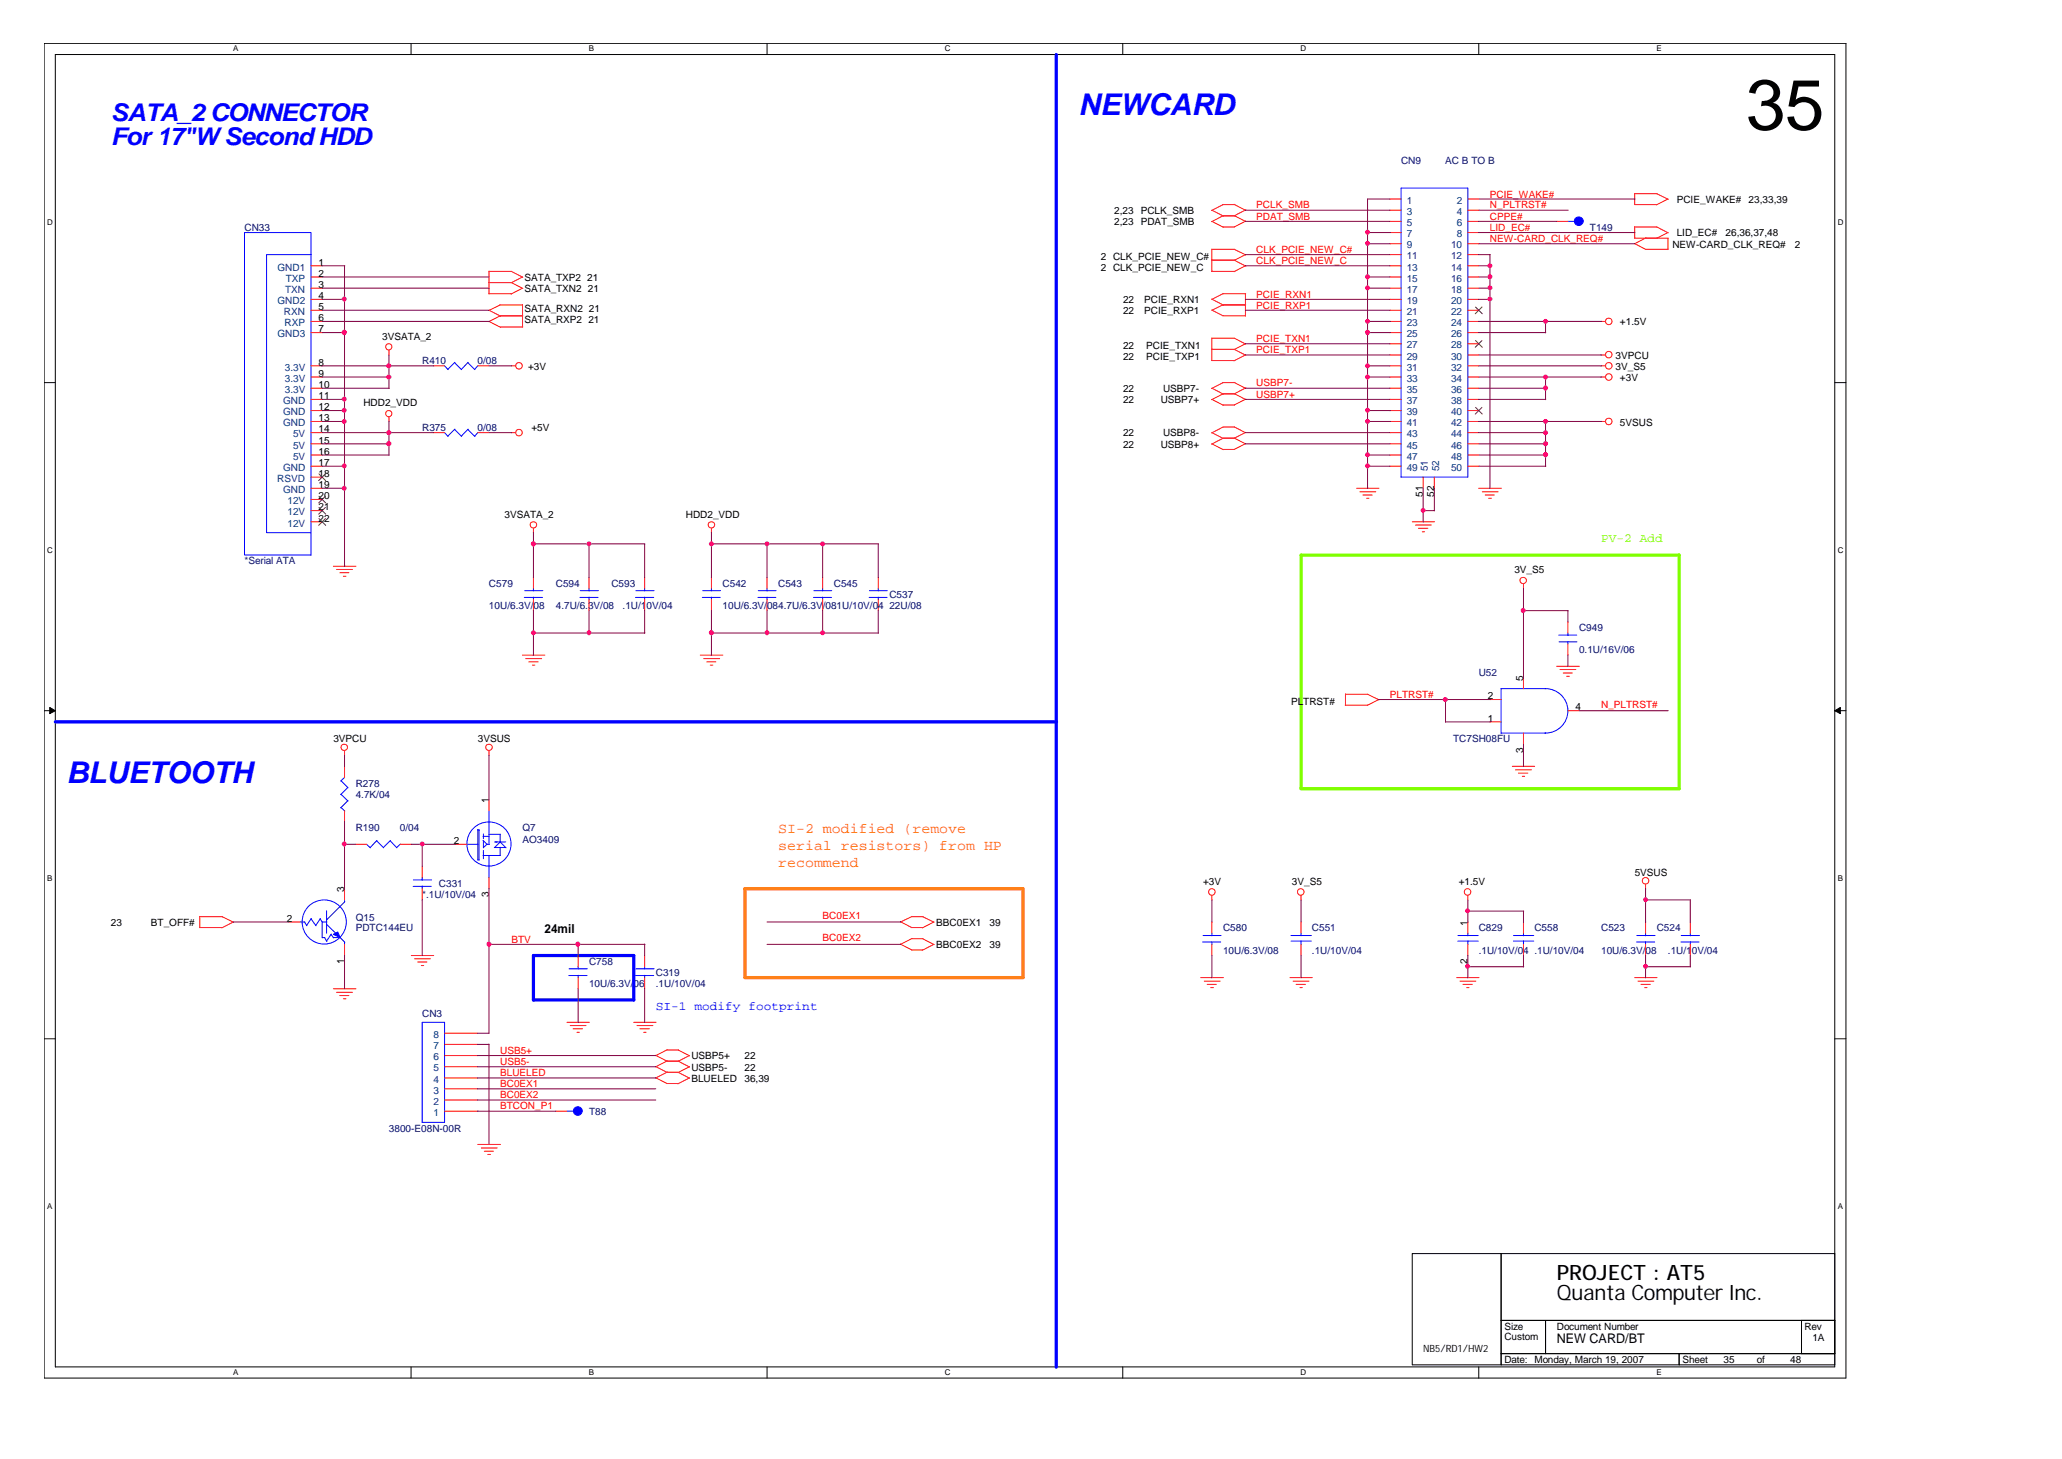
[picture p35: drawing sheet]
<svg xmlns="http://www.w3.org/2000/svg" width="297mm" height="210mm" viewBox="0 0 297 210" stroke-linecap="round" stroke-linejoin="round" font-family="sans-serif">
<defs><g id="words">
<text font-size="10.2" x="251.2" y="18.6">35</text>
<g font-size="4.3" fill="#00f">
<text x="155.2" y="16.6">NEWCARD</text>
<text x="9.6" y="112.6">BLUETOOTH</text>
</g>
<g font-size="3.5" fill="#00f">
<text x="16" y="17.5">SATA_2 CONNECTOR</text>
<text x="16" y="20.8">For17&quot;WSecondHDD</text>
</g>
<g font-size="3">
<text x="224" y="184.2">PROJECT : AT5</text>
<text x="224" y="187">Quanta Computer Inc.</text>
</g>
<g font-size="2.1" fill="#ff8000">
<text x="112" y="119.9">SI-2 modified (remove</text>
<text x="112" y="122.3">serial resistors) from HP</text>
<text x="112" y="124.8">recommend</text>
</g>
<text font-size="1.9" x="224" y="193.2">NEW CARD/BT</text>
<text font-size="1.8" fill="#80ff00" x="230.4" y="78">PV-2 Add</text>
<text font-size="1.8" x="78.4" y="134.3">24mil</text>
<text font-size="1.8" fill="#00f" x="94.4" y="145.3">SI-1 modify footprint</text>
<g font-size="1.4" fill="#000080">
<text x="201.6" y="23.6">CN9</text>
<text x="207.9" y="23.6">AC B TO B</text>
<text x="35.2" y="33.2">CN33</text>
<text x="228.8" y="33.2">T149</text>
<text x="60.7" y="52.4">R410</text>
<text x="68.7" y="52.4">0/08</text>
<text x="60.7" y="62">R375</text>
<text x="68.7" y="62">0/08</text>
<text x="35.2" y="81.2">*Serial ATA</text>
<text x="70.4" y="84.4">C579</text>
<text x="70.4" y="87.6">10U/6.3V/08</text>
<text x="80" y="84.4">C594</text>
<text x="80" y="87.6">4.7U/6.3V/08</text>
<text x="88" y="84.4">C593</text>
<text x="89.6" y="87.6">.1U/10V/04</text>
<text x="104" y="84.4">C542</text>
<text x="104" y="87.6">10U/6.3V/084.7U/6.3V/08.1U/10V/04</text>
<text x="112" y="84.4">C543</text>
<text x="120" y="84.4">C545</text>
<text x="128" y="86">C537</text>
<text x="128" y="87.6">22U/08</text>
<text x="227.2" y="90.8">C949</text>
<text x="227.2" y="94">0.1U/16V/06</text>
<text x="212.8" y="97.2">U52</text>
<text x="209.1" y="106.8">TC7SH08FU</text>
<text x="51.2" y="113.2">R278</text>
<text x="51.2" y="114.8">4.7K/04</text>
<text x="51.2" y="119.6">R190</text>
<text x="57.5" y="119.6">0/04</text>
<text x="75.2" y="119.6">Q7</text>
<text x="75.2" y="121.2">AO3409</text>
<text x="60.7" y="129.2">*.1U/10V/04</text>
<text x="63.2" y="127.6">C331</text>
<text x="51.2" y="132.4">Q15</text>
<text x="51.2" y="134">PDTC144EU</text>
<text x="176" y="134">C580</text>
<text x="176" y="137.2">10U/6.3V/08</text>
<text x="188.8" y="134">C551</text>
<text x="188.8" y="137.2">.1U/10V/04</text>
<text x="212.8" y="134">C829</text>
<text x="212.8" y="137.2">.1U/10V/04 .1U/10V/04</text>
<text x="220.8" y="134">C558</text>
<text x="230.4" y="134">C523</text>
<text x="230.4" y="137.2">10U/6.3V/08</text>
<text x="238.4" y="134">C524</text>
<text x="240" y="137.2">.1U/10V/04</text>
<text x="84.8" y="138.8">C758</text>
<text x="84.8" y="142">10U/6.3V/06</text>
<text x="94.4" y="140.4">C319</text>
<text x="94.4" y="142">.1U/10V/04</text>
<text x="60.7" y="146.3">CN3</text>
<text x="84.8" y="160.4">T88</text>
<text x="56" y="162.8">3800-E08N-00R</text>
</g>
<g font-size="1.4" fill="#f00">
<text x="180.8" y="30">PCLK_SMB</text>
<text x="214.4" y="28.4">PCIE_WAKE#</text>
<text x="214.4" y="29.9">N_PLTRST#</text>
<text x="180.8" y="31.6">PDAT_SMB</text>
<text x="214.4" y="33.2">LID_EC#</text>
<text x="214.4" y="31.6">CPPE#</text>
<text x="214.4" y="34.8">NEW-CARD_CLK_REQ#</text>
<text x="180.8" y="36.4">CLK_PCIE_NEW_C#</text>
<text x="180.8" y="38">CLK_PCIE_NEW_C</text>
<text x="180.8" y="44.4">PCIE_RXP1</text>
<text x="180.8" y="42.8">PCIE_RXN1</text>
<text x="180.8" y="49.2">PCIE_TXN1</text>
<text x="180.8" y="50.8">PCIE_TXP1</text>
<text x="180.8" y="57.2">USBP7+</text>
<text x="180.8" y="55.6">USBP7-</text>
<text x="200" y="100.4">PLTRST#</text>
<text x="230.4" y="101.9">N_PLTRST#</text>
<text x="73.6" y="135.6">BTV</text>
<text x="118.4" y="135.4">BC0EX2</text>
<text x="118.4" y="132.3">BC0EX1</text>
<text x="72" y="153.2">USB5-</text>
<text x="72" y="151.6">USB5+</text>
<text x="72" y="154.8">BLUELED</text>
<text x="72" y="159.6">BTCON_P1</text>
<text x="72" y="156.4">BC0EX1</text>
<text x="72" y="158">BC0EX2</text>
</g>
<g font-size="1.4" fill="#004080">
<text x="202.4" y="29.3">1</text>
<text x="209.6" y="29.3">2</text>
<text x="202.4" y="30.9">3</text>
<text x="202.4" y="32.5">5</text>
<text x="202.4" y="34.1">7</text>
<text x="202.4" y="35.7">9</text>
<text x="208.8" y="35.7">10</text>
<text x="209.6" y="30.9">4</text>
<text x="209.6" y="32.5">6</text>
<text x="209.6" y="34.1">8</text>
<text x="39.9" y="38.9">GND1</text>
<text x="41.1" y="40.5">TXP</text>
<text x="202.4" y="37.3">11</text>
<text x="202.4" y="38.9">13</text>
<text x="202.4" y="40.5">15</text>
<text x="208.8" y="37.3">12</text>
<text x="208.8" y="38.9">14</text>
<text x="208.8" y="40.5">16</text>
<text x="39.9" y="43.7">GND2</text>
<text x="40.9" y="45.3">RXN</text>
<text x="40.9" y="46.9">RXP</text>
<text x="41" y="42.1">TXN</text>
<text x="202.4" y="42.1">17</text>
<text x="202.4" y="43.7">19</text>
<text x="202.4" y="45.3">21</text>
<text x="202.4" y="46.9">23</text>
<text x="208.8" y="42.1">18</text>
<text x="208.8" y="43.7">20</text>
<text x="208.8" y="45.3">22</text>
<text x="208.8" y="46.9">24</text>
<text x="39.9" y="48.5">GND3</text>
<text x="41" y="53.3">3.3V</text>
<text x="202.4" y="48.5">25</text>
<text x="202.4" y="50.1">27</text>
<text x="202.4" y="51.7">29</text>
<text x="202.4" y="53.3">31</text>
<text x="208.8" y="48.5">26</text>
<text x="208.8" y="50.1">28</text>
<text x="208.8" y="51.7">30</text>
<text x="208.8" y="53.3">32</text>
<text x="40.7" y="59.7">GND</text>
<text x="40.7" y="58.1">GND</text>
<text x="41" y="56.5">3.3V</text>
<text x="41" y="54.9">3.3V</text>
<text x="202.4" y="54.9">33</text>
<text x="202.4" y="56.5">35</text>
<text x="202.4" y="58.1">37</text>
<text x="202.4" y="59.7">39</text>
<text x="208.8" y="54.9">34</text>
<text x="208.8" y="56.5">36</text>
<text x="208.8" y="58.1">38</text>
<text x="208.8" y="59.7">40</text>
<text x="40.7" y="61.3">GND</text>
<text x="42.2" y="62.9">5V</text>
<text x="42.2" y="64.5">5V</text>
<text x="202.4" y="61.3">41</text>
<text x="202.4" y="62.9">43</text>
<text x="202.4" y="64.5">45</text>
<text x="208.8" y="61.3">42</text>
<text x="208.8" y="62.9">44</text>
<text x="208.8" y="64.5">46</text>
<text x="39.9" y="69.3">RSVD</text>
<text x="40.7" y="70.9">GND</text>
<text x="40.7" y="67.7">GND</text>
<text x="42.2" y="66.1">5V</text>
<text x="202.4" y="66.1">47</text>
<text x="202.4" y="67.7">49</text>
<text x="205.4" y="67.8" transform="rotate(-90 205.4 67.8)">51</text>
<text x="207.1" y="67.8" transform="rotate(-90 207.1 67.8)">52</text>
<text x="208.8" y="66.1">48</text>
<text x="208.8" y="67.7">50</text>
<text x="41.4" y="75.7">12V</text>
<text x="41.4" y="72.5">12V</text>
<text x="41.4" y="74.1">12V</text>
<text x="62.4" y="149.3">8</text>
<text x="62.4" y="155.8">4</text>
<text x="62.4" y="154.1">5</text>
<text x="62.4" y="152.5">6</text>
<text x="62.4" y="150.9">7</text>
<text x="62.4" y="160.5">1</text>
<text x="62.4" y="158.9">2</text>
<text x="62.4" y="157.3">3</text>
</g>
<g font-size="1.4">
<text x="241.3" y="29.2">PCIE_WAKE#</text>
<text x="251.6" y="29.2">23,33,39</text>
<text x="160.3" y="32.4">2,23</text>
<text x="160.3" y="30.8">2,23</text>
<text x="164.1" y="32.4">PDAT_SMB</text>
<text x="164.1" y="30.8">PCLK_SMB</text>
<text x="240.6" y="35.6">NEW-CARD_CLK_REQ#</text>
<text x="241.3" y="34">LID_EC#</text>
<text x="248.3" y="34">26,36,37,48</text>
<text x="258.3" y="35.6">2</text>
<text x="45.8" y="39.8">2</text>
<text x="45.8" y="41.4">3</text>
<text x="45.8" y="38.2">1</text>
<text x="75.5" y="40.4">SATA_TXP2</text>
<text x="84.5" y="40.4">21</text>
<text x="158.4" y="39">2 CLK_PCIE_NEW_C</text>
<text x="158.4" y="37.4">2 CLK_PCIE_NEW_C#</text>
<text x="45.8" y="46.2">6</text>
<text x="45.8" y="43">4</text>
<text x="45.8" y="47.8">7</text>
<text x="45.8" y="44.6">5</text>
<text x="75.5" y="42">SATA_TXN2</text>
<text x="75.5" y="44.9">SATA_RXN2</text>
<text x="75.5" y="46.5">SATA_RXP2</text>
<text x="84.6" y="42">21</text>
<text x="84.7" y="46.5">21</text>
<text x="84.7" y="44.9">21</text>
<text x="161.6" y="45.2">22</text>
<text x="161.6" y="43.6">22</text>
<text x="164.6" y="45.2">PCIE_RXP1</text>
<text x="164.6" y="43.6">PCIE_RXN1</text>
<text x="233.1" y="46.8">+1.5V</text>
<text x="45.8" y="52.6">8</text>
<text x="55" y="48.9">3VSATA_2</text>
<text x="76" y="53.2">+3V</text>
<text x="161.6" y="51.7">22</text>
<text x="161.6" y="50.2">22</text>
<text x="164.9" y="51.7">PCIE_TXP1</text>
<text x="164.9" y="50.2">PCIE_TXN1</text>
<text x="232.5" y="53.2">3V_S5</text>
<text x="232.5" y="51.6">3VPCU</text>
<text x="45.8" y="59">12</text>
<text x="45.8" y="55.8">10</text>
<text x="45.8" y="57.4">11</text>
<text x="45.8" y="54.2">9</text>
<text x="52.3" y="58.5">HDD2_VDD</text>
<text x="161.6" y="56.4">22</text>
<text x="161.6" y="58">22</text>
<text x="167" y="58">USBP7+</text>
<text x="167.3" y="56.4">USBP7-</text>
<text x="233.1" y="54.8">+3V</text>
<text x="45.8" y="65.4">16</text>
<text x="45.8" y="62.2">14</text>
<text x="45.8" y="63.8">15</text>
<text x="45.8" y="60.6">13</text>
<text x="76.5" y="62">+5V</text>
<text x="161.6" y="62.8">22</text>
<text x="161.6" y="64.4">22</text>
<text x="167" y="64.4">USBP8+</text>
<text x="167.3" y="62.8">USBP8-</text>
<text x="233.1" y="61.2">5VSUS</text>
<text x="45.8" y="71.8">20</text>
<text x="45.8" y="68.6">18</text>
<text x="45.8" y="70.2">19</text>
<text x="45.8" y="67">17</text>
<text x="204.7" y="71.4" transform="rotate(-90 204.7 71.4)">51</text>
<text x="206.3" y="71.4" transform="rotate(-90 206.3 71.4)">52</text>
<text x="45.8" y="75">22</text>
<text x="45.8" y="73.4">21</text>
<text x="72.6" y="74.5">3VSATA_2</text>
<text x="98.7" y="74.5">HDD2_VDD</text>
<text x="217.9" y="82.5">3V_S5</text>
<text x="185.8" y="101.4">PLTRST#</text>
<text x="214.1" y="100.6">2</text>
<text x="219.2" y="98" transform="rotate(-90 219.2 98)">5</text>
<text x="48" y="106.8">3VPCU</text>
<text x="68.7" y="106.8">3VSUS</text>
<text x="214.1" y="103.8">1</text>
<text x="226.7" y="102.2">4</text>
<text x="219.2" y="108.3" transform="rotate(-90 219.2 108.3)">3</text>
<text x="70.3" y="115.5" transform="rotate(-90 70.3 115.5)">1</text>
<text x="65.3" y="121.4">2</text>
<text x="235.2" y="126">5VSUS</text>
<text x="49.5" y="128.4" transform="rotate(-90 49.5 128.4)">3</text>
<text x="70.3" y="129" transform="rotate(-90 70.3 129)">3</text>
<text x="173.1" y="127.3">+3V</text>
<text x="185.9" y="127.3">3V_S5</text>
<text x="209.9" y="127.3">+1.5V</text>
<text x="16" y="133.2">23</text>
<text x="21.7" y="133.2">BT_OFF#</text>
<text x="41.3" y="132.6">2</text>
<text x="134.7" y="136.4">BBC0EX2</text>
<text x="134.7" y="133.2">BBC0EX1</text>
<text x="142.4" y="136.4">39</text>
<text x="142.4" y="133.2">39</text>
<text x="211.2" y="133.2" transform="rotate(-90 211.2 133.2)">1</text>
<text x="49.5" y="138.7" transform="rotate(-90 49.5 138.7)">1</text>
<text x="211.2" y="138.7" transform="rotate(-90 211.2 138.7)">2</text>
<text x="99.5" y="155.6">BLUELED</text>
<text x="99.5" y="152.4">USBP5+</text>
<text x="99.5" y="154">USBP5-</text>
<text x="107.1" y="155.6">36,39</text>
<text x="107.1" y="152.4">22</text>
<text x="107.1" y="154">22</text>
<text x="216.5" y="191.3">Size</text>
<text x="224" y="191.3">Document Number</text>
<text x="259.6" y="191.3">Rev</text>
<text x="204.8" y="194.5">NB5/RD1/HW2</text>
<text x="216.5" y="192.8">Custom</text>
<text x="216.5" y="196.1">Date: Monday, March 19, 2007</text>
<text x="242.1" y="196.1">Sheet</text>
<text x="248" y="196.1">35</text>
<text x="252.8" y="196.1">of</text>
<text x="257.6" y="196.1">48</text>
<text x="260.8" y="192.9">1A</text>
</g>
<g font-size="1.1">
<text x="33.5" y="7.4">A</text>
<text x="84.7" y="7.4">B</text>
<text x="135.9" y="7.4">C</text>
<text x="187.1" y="7.4">D</text>
<text x="238.3" y="7.4">E</text>
<text x="6.8" y="32.4">D</text>
<text x="264.4" y="32.4">D</text>
<text x="6.8" y="79.6">C</text>
<text x="264.4" y="79.6">C</text>
<text x="6.8" y="126.8">B</text>
<text x="264.4" y="126.8">B</text>
<text x="6.8" y="174">A</text>
<text x="264.4" y="174">A</text>
<text x="33.5" y="197.8">A</text>
<text x="84.7" y="197.8">B</text>
<text x="135.9" y="197.8">C</text>
<text x="187.1" y="197.8">D</text>
<text x="238.3" y="197.8">E</text>
</g>
</g></defs>
<g fill="none" stroke="#000" stroke-width=".14">
<path d="M6.3 6.2h259.3v192.1h-259.3zM8 7.8h256v188.9h-256zM59.1 6.2v1.6M110.4 6.2v1.6M161.5 6.2v1.6M212.8 6.2v1.6M6.3 55h1.7M264 55h1.6M6.3 102.2h1.7M264 102.2h1.6M6.3 149.5h1.7M264 149.5h1.6"/>
<path d="M59.1 196.7v1.6M110.4 196.7v1.6M161.5 196.7v1.6M212.8 196.7v1.6M216 190h48M216 180.4v16M216 194.7h48M222.4 190v4.7M241.6 194.7v1.7M259.2 190v4.7M264 180.4h-60.8v16h60.8"/>
</g>
<g fill="#000" stroke="#000" stroke-width=".14">
<path d="M7.2 101.8l.8 .4-.8 .5z" fill-rule="evenodd"/>
<path d="M264 102.2l.8-.4v.9z" fill-rule="evenodd"/>
</g>
<path d="M152 7.8v188.9M8 103.9h144M76.8 137.5h14.4v6.4h-14.4z" fill="none" stroke="#00f" stroke-width=".47"/>
<path d="M107.2 127.9h40v12.7h-40z" fill="none" stroke="#ff8000" stroke-width=".47"/>
<path d="M187.2 79.9h54.4v33.6h-54.4z" fill="none" stroke="#80ff00" stroke-width=".47"/>
<g fill="none" stroke="#f00" stroke-width=".14">
<path d="M44.7 38.2h1.7M44.7 39.8h1.7M70.4 39v3.3M70.4 39h3.2M73.6 39l1.6 .9M75.2 39.8l-1.7 .9M174.3 37.4h3.3M174.3 39h3.3M174.4 35.8v3.2M174.4 31.8l1.6 .9M174.4 30.2l1.6 .9M174.4 35.9h3.2"/>
<path d="M175.9 31h1.7M175.9 29.4h1.7M176 31l-1.7 .9M176 32.7h1.6M176 29.4l-1.7 .9M177.5 31l1.7 .8M177.5 29.4l1.7 .8M177.6 37.4l1.6 .9M177.6 35.9l1.6 .8M179.2 38.2l-1.7 .9M179.2 36.6l-1.7 .9M179.2 31.8l-1.6 .9"/>
<path d="M179.2 30.2l-1.6 .8M200 31.8h1.6M200 28.6h1.6M200 30.2h1.6M200 33.5h1.6M200 35.1h1.6M200 36.6h1.6M200 38.2h1.6M200 39.8h1.6M211.2 31.8h1.6M211.2 28.6h1.6M211.2 30.2h1.6"/>
<path d="M211.2 33.5h1.6M211.2 35.1h1.6M211.2 36.6h1.6M211.2 38.2h1.6M211.2 39.8h1.6M224 31.8h1.6M235.2 29.4h3.2M235.2 34.3h4.8M235.2 35l1.6 .9M235.2 32.7h3.2M235.2 27.8v1.6M235.2 32.6v1.7"/>
<path d="M235.2 27.9h3.2M236.7 35.9h3.3M236.8 34.2l-1.6 .9M238.4 27.9l1.6 .8M238.4 32.7l1.6 .8M240 28.6l-1.7 .9M240 33.5l-1.7 .8M240 34.3v1.6M44.7 52.6h1.7M44.7 46.2h1.7M44.7 54.2h1.7M44.7 41.5h1.7"/>
<path d="M44.7 43.1h1.7M44.7 44.6h1.7M44.7 47.9h1.7M44.7 55.9h1.7M44.7 57.5h1.7M44.7 59.1h1.7M56 50.4v.7M62.4 52.6h1.6M68.7 52.6h1.7M70.3 42.3h3.3M70.3 40.7h3.3M70.4 44.6l1.6 .9"/>
<path d="M70.4 46.2l1.6 .9M71.9 43.9h3.3M71.9 45.4h3.3M72 43.9l-1.7 .8M72 47h3.2M72 45.4l-1.7 .9M73.5 52.6h.7M73.6 40.7l1.6 .8M75.2 41.5l-1.7 .8M75.2 43.8v3.2M174.3 50.3h3.3M174.3 51.9h3.3"/>
<path d="M174.3 44.6l1.7 .8M174.3 43l1.7 .9M174.4 48.6v3.3M174.4 48.7h3.2M174.4 55.9l1.6 .8M174.4 57.5l1.6 .8M175.9 43.9h3.3M175.9 45.4h3.3M175.9 55h1.7M175.9 56.7h1.7M176 55l-1.7 .9M176 56.7l-1.7 .8"/>
<path d="M176 58.3h1.6M176 42.3h3.2M176 43.8l-1.6 .8M176 42.2l-1.6 .9M177.5 55l1.7 .9M177.5 56.6l1.7 .9M177.6 50.3l1.6 .8M177.6 48.7l1.6 .8M179.2 51.1l-1.7 .8M179.2 49.5l-1.7 .8M179.2 42.3v3.2M179.2 55.8l-1.6 .9"/>
<path d="M179.2 57.4l-1.6 .9M200 52.6h1.6M200 46.2h1.6M200 54.2h1.6M200 51.1h1.6M200 41.5h1.6M200 43.1h1.6M200 44.6h1.6M200 47.9h1.6M200 49.5h1.6M200 55.9h1.6M200 57.5h1.6"/>
<path d="M200 59.1h1.6M211.2 52.6h1.6M211.2 46.2h1.6M211.2 54.2h1.6M211.2 51.1h1.6M211.2 41.5h1.6M211.2 43.1h1.6M211.2 44.6h1.6M211.2 47.9h1.6M211.2 49.5h1.6M211.2 55.9h1.6M211.2 57.5h1.6"/>
<path d="M211.2 59.1h1.6M230.3 52.6h.7M230.3 46.2h.7M230.3 54.2h.7M230.3 51.1h.7M44.7 70.2h1.7M44.7 60.6h1.7M44.7 75.1h1.7M44.7 62.2h1.7M44.7 63.9h1.7M44.7 65.5h1.7M44.7 67.1h1.7"/>
<path d="M44.7 71.9h1.7M44.7 68.6h1.7M44.7 73.5h1.7M56 60v.7M62.4 62.2h1.6M68.7 62.2h1.7M73.5 62.2h.7M76.8 76v.7M102.4 76v.7M174.4 62.2l1.6 .9M174.4 63.9l1.6 .8M175.9 61.4h1.7"/>
<path d="M175.9 63h1.7M176 61.4l-1.7 .9M176 63l-1.7 .9M176 64.7h1.6M177.5 61.4l1.7 .8M177.5 63l1.7 .9M179.2 62.2l-1.6 .8M179.2 63.8l-1.6 .9M195.2 70.2h3.2M195.7 70.8h2.3M196.1 71.2h1.3M196.6 71.7h.4"/>
<path d="M200 60.6h1.6M200 62.2h1.6M200 63.9h1.6M200 65.5h1.6M200 67.1h1.6M203.2 75.1h3.2M203.7 75.5h2.3M204.1 76h1.3M204.6 76.5h.4M204.8 68.6v1.6M206.4 68.6v1.6M211.2 60.6h1.6"/>
<path d="M211.2 62.2h1.6M211.2 63.9h1.6M211.2 65.5h1.6M211.2 67.1h1.6M212.8 70.2h3.2M213.3 70.8h2.3M213.7 71.2h1.3M214.2 71.7h.4M230.3 60.6h.7M48 81.5h3.2M48.4 81.9h2.3M48.9 82.4h1.3"/>
<path d="M49.4 82.9h.4M75.2 94.2h3.2M75.6 94.8h2.3M76.1 95.2h1.3M76.6 95.7h.4M76.8 83.1v1.5M76.8 86.2v1.7M84.8 83.1v1.5M84.8 86.2v1.7M92.8 83.1v1.5M92.8 86.2v1.7M100.8 94.2h3.2"/>
<path d="M101.3 94.8h2.2M101.7 95.2h1.3M102.2 95.7h.4M102.4 83.1v1.5M102.4 86.2v1.7M110.4 83.1v1.5M110.4 86.2v1.7M118.4 83.1v1.5M118.4 86.2v1.7M126.4 83.1v1.5M126.4 86.2v1.7M193.6 99.9h3.2"/>
<path d="M193.6 99.8v1.6M196.8 99.9l1.6 .8M219.2 84v.7M219.2 97.5v1.6M224 95.9h3.2M224.5 96.3h2.2M224.9 96.8h1.3M225.4 97.3h.4M225.6 89.5v1.6M225.6 92.6v1.6M49.6 108v.7M49.6 110.3v1.6"/>
<path d="M49.6 116.6v1.7M70.4 108v.7M70.4 115.1v1.5M193.5 101.4h3.3M198.4 100.6l-1.7 .9M214.4 100.6h1.6M214.4 103.9h1.6M217.6 110.3h3.2M218.1 110.8h2.2M218.5 111.2h1.3M219 111.7h.4M219.2 105.5v1.6"/>
<path d="M225.6 102.2h1.6M28.7 133.4h3.3M28.7 131.9h3.3M28.7 131.8v1.6M32 131.9l1.6 .8M33.6 132.6l-1.7 .9M41.6 132.6h1.6M49.6 127.9v1.6M49.6 135.9v1.6M51.2 121.5h1.5M57.6 121.5h1.6M59.2 137.5h3.2"/>
<path d="M59.6 137.9h2.3M60.1 138.4h1.3M60.6 138.9h.4M60.7 124.6v1.7M60.7 127.9v1.6M65.6 121.5h1.6M70.4 126.3v1.6M83.2 137.5v1.6M92.8 137.5v1.6M129.5 135.8l1.7 .9M129.5 132.6l1.7 .8M131.1 133.4h1.7"/>
<path d="M131.1 136.7h1.7M131.2 131.9h1.6M131.2 135.1h1.6M131.2 135l-1.6 .9M131.2 131.8l-1.6 .8M132.8 135.1l1.6 .8M132.8 131.9l1.6 .8M134.4 135.9l-1.7 .8M134.4 132.6l-1.7 .9M174.4 128.8v.7M174.4 132.6v1.7M174.4 135.9v1.6"/>
<path d="M187.2 128.8v.7M187.2 132.6v1.7M187.2 135.9v1.6M211.2 128.8v.7M211.2 132.6v1.7M211.2 135.9v1.6M219.2 132.6v1.7M219.2 135.9v1.6M236.8 127.2v.7M236.8 132.6v1.7M236.8 135.9v1.6M243.2 132.6v1.7"/>
<path d="M243.2 135.9v1.6M48 142.3h3.2M48.4 142.8h2.3M48.9 143.2h1.3M49.4 143.7h.4M64 159.9h4.7M64 158.3h4.7M64 156.6h4.7M64 155.1h4.7M64 153.5h4.7M64 151.9h4.7M64 150.3h4.7"/>
<path d="M64 148.6h4.7M80 159.9h1.6M81.6 147.1h3.2M82 147.5h2.3M82.5 148h1.3M83 148.5h.4M83.2 140.6v1.7M91.2 147.1h3.2M91.7 147.5h2.2M92.1 148h1.3M92.6 148.5h.4M92.8 140.6v1.7"/>
<path d="M94.3 155l1.7 .9M94.3 151.8l1.7 .9M94.3 153.4l1.7 .9M95.9 154.3h1.7M95.9 155.9h1.7M95.9 152.7h1.7M96 151.1h1.6M96 154.2l-1.6 .9M96 151l-1.6 .9M96 152.6l-1.6 .9M97.6 154.3l1.6 .8M97.6 151.1l1.6 .8"/>
<path d="M97.6 152.7l1.6 .8M99.2 155.1l-1.7 .8M99.2 151.9l-1.7 .8M99.2 153.5l-1.7 .8M172.8 140.6h3.2M173.3 141.2h2.3M173.7 141.6h1.3M174.2 142.1h.4M185.6 140.6h3.2M186.1 141.2h2.2M186.5 141.6h1.3M187 142.1h.4"/>
<path d="M209.6 140.6h3.2M210.1 141.2h2.2M210.5 141.6h1.3M211 142.1h.4M235.2 140.6h3.2M235.7 141.2h2.3M236.1 141.6h1.3M236.6 142.1h.4M68.7 164.6h3.3M69.3 165.2h2.2M69.7 165.6h1.3M70.2 166.1h.4"/>
<circle cx="55.9" cy="49.9" r=".45"/>
<circle cx="55.9" cy="59.5" r=".45"/>
<circle cx="74.7" cy="52.6" r=".47"/>
<circle cx="231.5" cy="52.6" r=".47"/>
<circle cx="231.5" cy="46.2" r=".47"/>
<circle cx="231.5" cy="54.2" r=".47"/>
<circle cx="231.5" cy="51" r=".47"/>
<circle cx="74.7" cy="62.2" r=".47"/>
<circle cx="76.8" cy="75.5" r=".46"/>
<circle cx="102.4" cy="75.5" r=".46"/>
<circle cx="231.5" cy="60.6" r=".47"/>
<circle cx="219.2" cy="83.5" r=".46"/>
<circle cx="49.5" cy="107.5" r=".46"/>
<circle cx="70.4" cy="107.5" r=".46"/>
<circle cx="174.4" cy="128.3" r=".47"/>
<circle cx="187.1" cy="128.3" r=".47"/>
<circle cx="211.2" cy="128.3" r=".47"/>
<circle cx="236.8" cy="126.7" r=".47"/>
</g>
<g fill="none" stroke="#00f" stroke-width=".14">
<path d="M35.2 33.5h9.5v3.1h-6.3v40h6.3v3.3h-9.5zM44.7 36.6v40M201.6 27.1h9.6v41.5h-9.6zM225.6 31.8h1M64 52.6l.5 .6M65.4 52.2l1 1M65.4 52.1l-1 1M67.3 52.2l1 1M67.4 52.1l-1 1M68.8 52.6l-.5 .5M64 62.2l.5 .6M65.4 61.8l1 1"/>
<path d="M65.4 61.7l-1 1.1M67.3 61.8l1 1M67.4 61.7l-1 1.1M68.8 62.2l-.5 .6M75.4 86h2.7M75.5 85h2.6M76.8 84.6v.4M76.8 85.9v.3M83.4 86h2.7M83.5 85h2.6M84.8 84.6v.4M84.8 85.9v.3"/>
<path d="M91.4 86h2.7M91.5 85h2.6M92.8 84.6v.4M92.8 85.9v.3M101 86h2.6M101.1 85h2.6M102.4 84.6v.4M102.4 85.9v.3M109.1 86h2.5M109.1 85h2.6M110.4 84.6v.4M110.4 85.9v.3"/>
<path d="M117.1 86h2.5M117.1 85h2.6M118.4 84.6v.4M118.4 85.9v.3M125.1 86h2.5M125.1 85h2.6M126.4 84.6v.4M126.4 85.9v.3M215.9 99.1h6.5M216 99.1v6.4M222.3 99.1a3.2 3.2 0 0 1 3.3 3.1 3.2 3.2 0 0 1-3.3 3.3M224.3 91.4h2.6"/>
<path d="M224.3 92.3h2.6M225.6 91.1v.3M225.6 92.3v.3M49.1 112.3l1 1M49.1 114.3l1 .9M49.1 116.2l.5 .5M49.6 111.9l-.6 .5M50 113.3l-1 1M50 115.2l-1 1M68.7 119.4h.2M68.7 119.4v4.3h.3M68.9 119.4v4.3"/>
<path d="M69.6 120v.7M70.4 116.6v4.9M216 105.5h6.4M43.2 132.6h.7M43.8 132.6l.4 .6M44.7 132.2l.8 1M44.8 132.1l-.7 1.1M46.1 132.2l.3 .5M46.1 132.1l-.7 1.1M46.4 134.9h.3M46.7 134.9l.3 .5M47 131v3.3"/>
<path d="M47 133l1.3 1.3M47 132.6h-.6v2.3M47.6 134.4l.4 .5M47.7 134.4l-.7 1M48 134.9h1M48.9 134.9l.7 .7M49.6 129.4v.4M49.6 135.5v.4M49.6 129.7l-2.6 2.6M52.7 121.5l.6 .5M54.2 121l1 1M54.2 120.9l-.9 1"/>
<path d="M56.1 121l1 1M56.2 120.9l-1 1M57.6 121.4l-.5 .5M59.4 127.5h2.7M59.5 126.6h2.6M60.7 126.3v.3M60.7 127.5v.4M67.2 121.5h1.6M69.5 123.1h2.5M69.5 120.3h.9M69.5 120.9l.6 .6h.3M69.6 121v1"/>
<path d="M69.6 122.4v1.1M70.1 121.4l-.5 .5M70.4 123.1v3.2M70.4 120h1.6M71.1 121.9h1.7M71.2 121.1h1.6M72 120v1.2M72 121.9v1.2M72 121.1l.8 .9M72 121.1l-.8 .8M81.9 139.4h2.6M83.2 139.1v.3"/>
<path d="M91.5 139.4h2.6M92.8 139.1v.3M173.1 135.5h2.5M173.1 134.6h2.6M174.4 134.3v.3M174.4 135.5v.4M185.8 135.4h2.9M185.8 134.6h2.9M187.2 134.3v.3M187.2 135.4v.5M209.8 135.4h2.9M209.8 134.6h2.9"/>
<path d="M211.2 134.3v.3M211.2 135.4v.5M217.8 135.4h2.9M217.8 134.6h2.9M219.2 134.3v.3M219.2 135.4v.5M235.5 135.5h2.6M235.5 134.6h2.6M236.8 134.3v.3M236.8 135.5v.4M241.9 135.5h2.6M241.9 134.6h2.6"/>
<path d="M243.2 134.3v.3M243.2 135.5v.4M60.7 147.1h3.3v14.4h-3.3zM81.6 159.9h.9M81.8 140.3h2.7M83.2 140.3v.3M91.4 140.3h2.7M92.8 140.3v.3"/>
<circle cx="46.6" cy="132.6" r="3.2"/>
<circle cx="70.4" cy="121.4" r="3.2"/>
</g>
<g fill="#00f" stroke="#00f" stroke-width=".14">
<path d="M48 134.4l.6-.3 .3 .8z" fill-rule="evenodd"/>
<circle cx="227.2" cy="31.8" r=".63"/>
<circle cx="83.1" cy="159.8" r=".63"/>
</g>
<g fill="none" stroke="#804000" stroke-width=".14">
<path d="M212.3 44.2l1 .9M212.3 49l1 1M212.3 58.6l1 1M213.2 44.2l-.9 .9M213.2 49l-.9 1M213.2 58.6l-.9 1M45.9 74.6l1 1M45.9 71.4l1 1M45.9 68.2l1 .9M45.9 73l1 1M46.8 74.6l-1 1M46.8 71.4l-1 1"/>
<path d="M46.8 68.2l-1 .9M46.8 73l-1 1"/>
</g>
<g fill="none" stroke="#800040" stroke-width=".14">
<path d="M46.4 38.2h3.2M46.4 39.8h24M49.6 38.2v43.3M179.2 36.6h20.8M179.2 38.2h20.8M179.2 31.8h20.8M179.2 30.2h20.8M196.8 35.1h3.2M196.8 33.5h3.2M196.8 39.8h3.2M200 28.6h-3.2v41.7M212.8 35.1h22.4"/>
<path d="M212.8 33.5h22.4M212.8 36.6h1.6M212.8 28.6h22.4M212.8 38.2h1.6M212.8 31.8h11.2M212.8 30.2h12.8M212.8 39.8h1.6M214.4 36.6v33.7M46.4 55.9h9.6M46.4 57.5h3.2M46.4 43.1h3.2M46.4 52.6h16"/>
<path d="M46.4 44.6h24M46.4 46.2h24M46.4 54.2h9.6M46.4 41.5h24M46.4 47.9h3.2M46.4 59.1h3.2M56 51.1v4.8M70.4 52.6h3.2M179.2 55.9h20.8M179.2 57.5h20.8M179.2 43.1h20.8M179.2 51.1h20.8"/>
<path d="M179.2 44.6h20.8M179.2 49.5h20.8M196.8 52.6h3.2M196.8 46.2h3.2M196.8 54.2h3.2M196.8 41.5h3.2M196.8 47.9h3.2M196.8 59.1h3.2M212.8 55.9h9.6M212.8 57.5h9.6M212.8 43.1h1.6M212.8 52.6h17.6"/>
<path d="M212.8 51.1h17.6M212.8 46.2h17.6M212.8 54.2h17.6M212.8 41.5h1.6M212.8 47.9h9.6M222.4 46.2v1.7M222.4 54.2v3.3M46.4 65.5h9.6M46.4 60.6h3.2M46.4 63.9h9.6M46.4 62.2h16M46.4 67.1h3.2"/>
<path d="M46.4 70.2h3.2M56 60.6v4.9M70.4 62.2h3.2M76.8 78.2h16M76.8 76.6v6.5M84.8 78.2v4.9M92.8 78.2v4.9M102.4 78.2h24M102.4 76.6v6.5M110.4 78.2v4.9M118.4 78.2v4.9M126.4 78.2v4.9"/>
<path d="M179.2 63.9h20.8M179.2 62.2h20.8M196.8 65.5h3.2M196.8 60.6h3.2M196.8 67.1h3.2M204.8 70.2v4.9M204.8 73.5h1.6M206.4 70.2v3.3M212.8 65.5h9.6M212.8 60.6h17.6M212.8 63.9h9.6M212.8 62.2h9.6"/>
<path d="M212.8 67.1h9.6M222.4 60.6v6.5M76.8 87.9v6.4M76.8 91.1h16M84.8 87.9v3.2M92.8 87.9v3.2M102.4 87.9v6.4M102.4 91.1h24M110.4 87.9v3.2M118.4 87.9v3.2M126.4 87.9v3.2M219.2 84.6v12.9"/>
<path d="M219.2 87.9h6.4M225.6 87.9v1.6M225.6 94.2v1.7M49.6 108.6v1.7M49.6 118.2v9.7M70.4 108.6v6.5M198.4 100.6h16M208 103.9h6.4M208 100.6v3.3M219.2 107.1v3.2M227.2 102.2h12.8M33.6 132.6h8"/>
<path d="M49.5 121.5h1.7M49.6 137.4v4.9M59.1 121.5h6.5M60.7 121.4v3.2M60.7 129.4v8.1M70.4 127.8v20.8h-1.7M70.4 135.9h22.4M83.2 135.9v1.6M92.8 135.8v1.7M110.4 135.9h19.2M110.4 132.6h19.2M174.4 129.5v3.2"/>
<path d="M174.4 137.5v3.2M187.2 129.5v3.2M187.2 137.5v3.2M211.2 129.5v3.2M211.2 137.5v3.2M211.2 131.1h8M211.2 139.1h8M219.2 131.1v1.6M219.2 137.5v1.6M236.8 127.9v4.8M236.8 137.5v3.2M236.8 129.5h6.4"/>
<path d="M236.8 139.1h6.4M243.2 129.5v3.2M243.2 137.5v1.6M68.7 153.5h25.7M68.7 159.9h11.3M68.7 150.3h1.7M68.7 151.9h25.7M68.7 156.6h25.7M68.7 155.1h25.7M68.7 158.3h25.7M70.4 150.2v14.4M83.2 142.3v4.8"/>
<path d="M92.8 142.2v4.9"/>
</g>
<g fill="#f0f" stroke="#f0f" stroke-width=".14">
<circle cx="204.8" cy="73.4" r=".3"/>
<circle cx="214.4" cy="43" r=".3"/>
<circle cx="222.4" cy="60.6" r=".3"/>
<circle cx="222.4" cy="62.2" r=".3"/>
<circle cx="196.8" cy="52.6" r=".3"/>
<circle cx="196.8" cy="54.2" r=".3"/>
<circle cx="214.4" cy="38.2" r=".3"/>
<circle cx="214.4" cy="39.8" r=".31"/>
<circle cx="222.4" cy="46.2" r=".3"/>
<circle cx="196.8" cy="35" r=".3"/>
<circle cx="196.8" cy="59" r=".3"/>
<circle cx="196.8" cy="60.6" r=".3"/>
<circle cx="222.4" cy="65.4" r=".3"/>
<circle cx="222.4" cy="55.8" r=".31"/>
<circle cx="222.4" cy="54.2" r=".3"/>
<circle cx="214.4" cy="41.4" r=".3"/>
<circle cx="196.8" cy="65.4" r=".3"/>
<circle cx="196.8" cy="39.8" r=".31"/>
<circle cx="196.8" cy="41.4" r=".3"/>
<circle cx="196.8" cy="33.4" r=".3"/>
<circle cx="196.8" cy="46.2" r=".3"/>
<circle cx="196.8" cy="47.8" r=".31"/>
<circle cx="196.8" cy="67" r=".3"/>
<circle cx="222.4" cy="63.8" r=".31"/>
<circle cx="211.2" cy="131" r=".3"/>
<circle cx="211.2" cy="139" r=".3"/>
<circle cx="236.8" cy="129.4" r=".3"/>
<circle cx="236.8" cy="139" r=".3"/>
<circle cx="49.5" cy="67" r=".3"/>
<circle cx="76.8" cy="78.2" r=".3"/>
<circle cx="84.8" cy="78.2" r=".3"/>
<circle cx="49.5" cy="57.4" r=".3"/>
<circle cx="49.5" cy="59" r=".3"/>
<circle cx="49.5" cy="47.8" r=".31"/>
<circle cx="56" cy="52.6" r=".31"/>
<circle cx="56" cy="54.2" r=".31"/>
<circle cx="49.5" cy="60.6" r=".3"/>
<circle cx="118.4" cy="78.2" r=".3"/>
<circle cx="49.5" cy="70.2" r=".3"/>
<circle cx="102.4" cy="78.2" r=".3"/>
<circle cx="56" cy="62.2" r=".31"/>
<circle cx="55.9" cy="63.8" r=".32"/>
<circle cx="76.8" cy="91" r=".3"/>
<circle cx="84.8" cy="91" r=".3"/>
<circle cx="49.5" cy="43" r=".3"/>
<circle cx="102.4" cy="91" r=".3"/>
<circle cx="110.4" cy="91" r=".3"/>
<circle cx="110.4" cy="78.2" r=".3"/>
<circle cx="60.7" cy="121.4" r=".3"/>
<circle cx="49.5" cy="121.4" r=".3"/>
<circle cx="70.3" cy="135.8" r=".31"/>
<circle cx="83.1" cy="135.8" r=".31"/>
<circle cx="118.4" cy="91" r=".3"/>
<circle cx="219.1" cy="87.8" r=".31"/>
<circle cx="208" cy="100.6" r=".31"/>
</g>
<use href="#words"/>
</svg>
